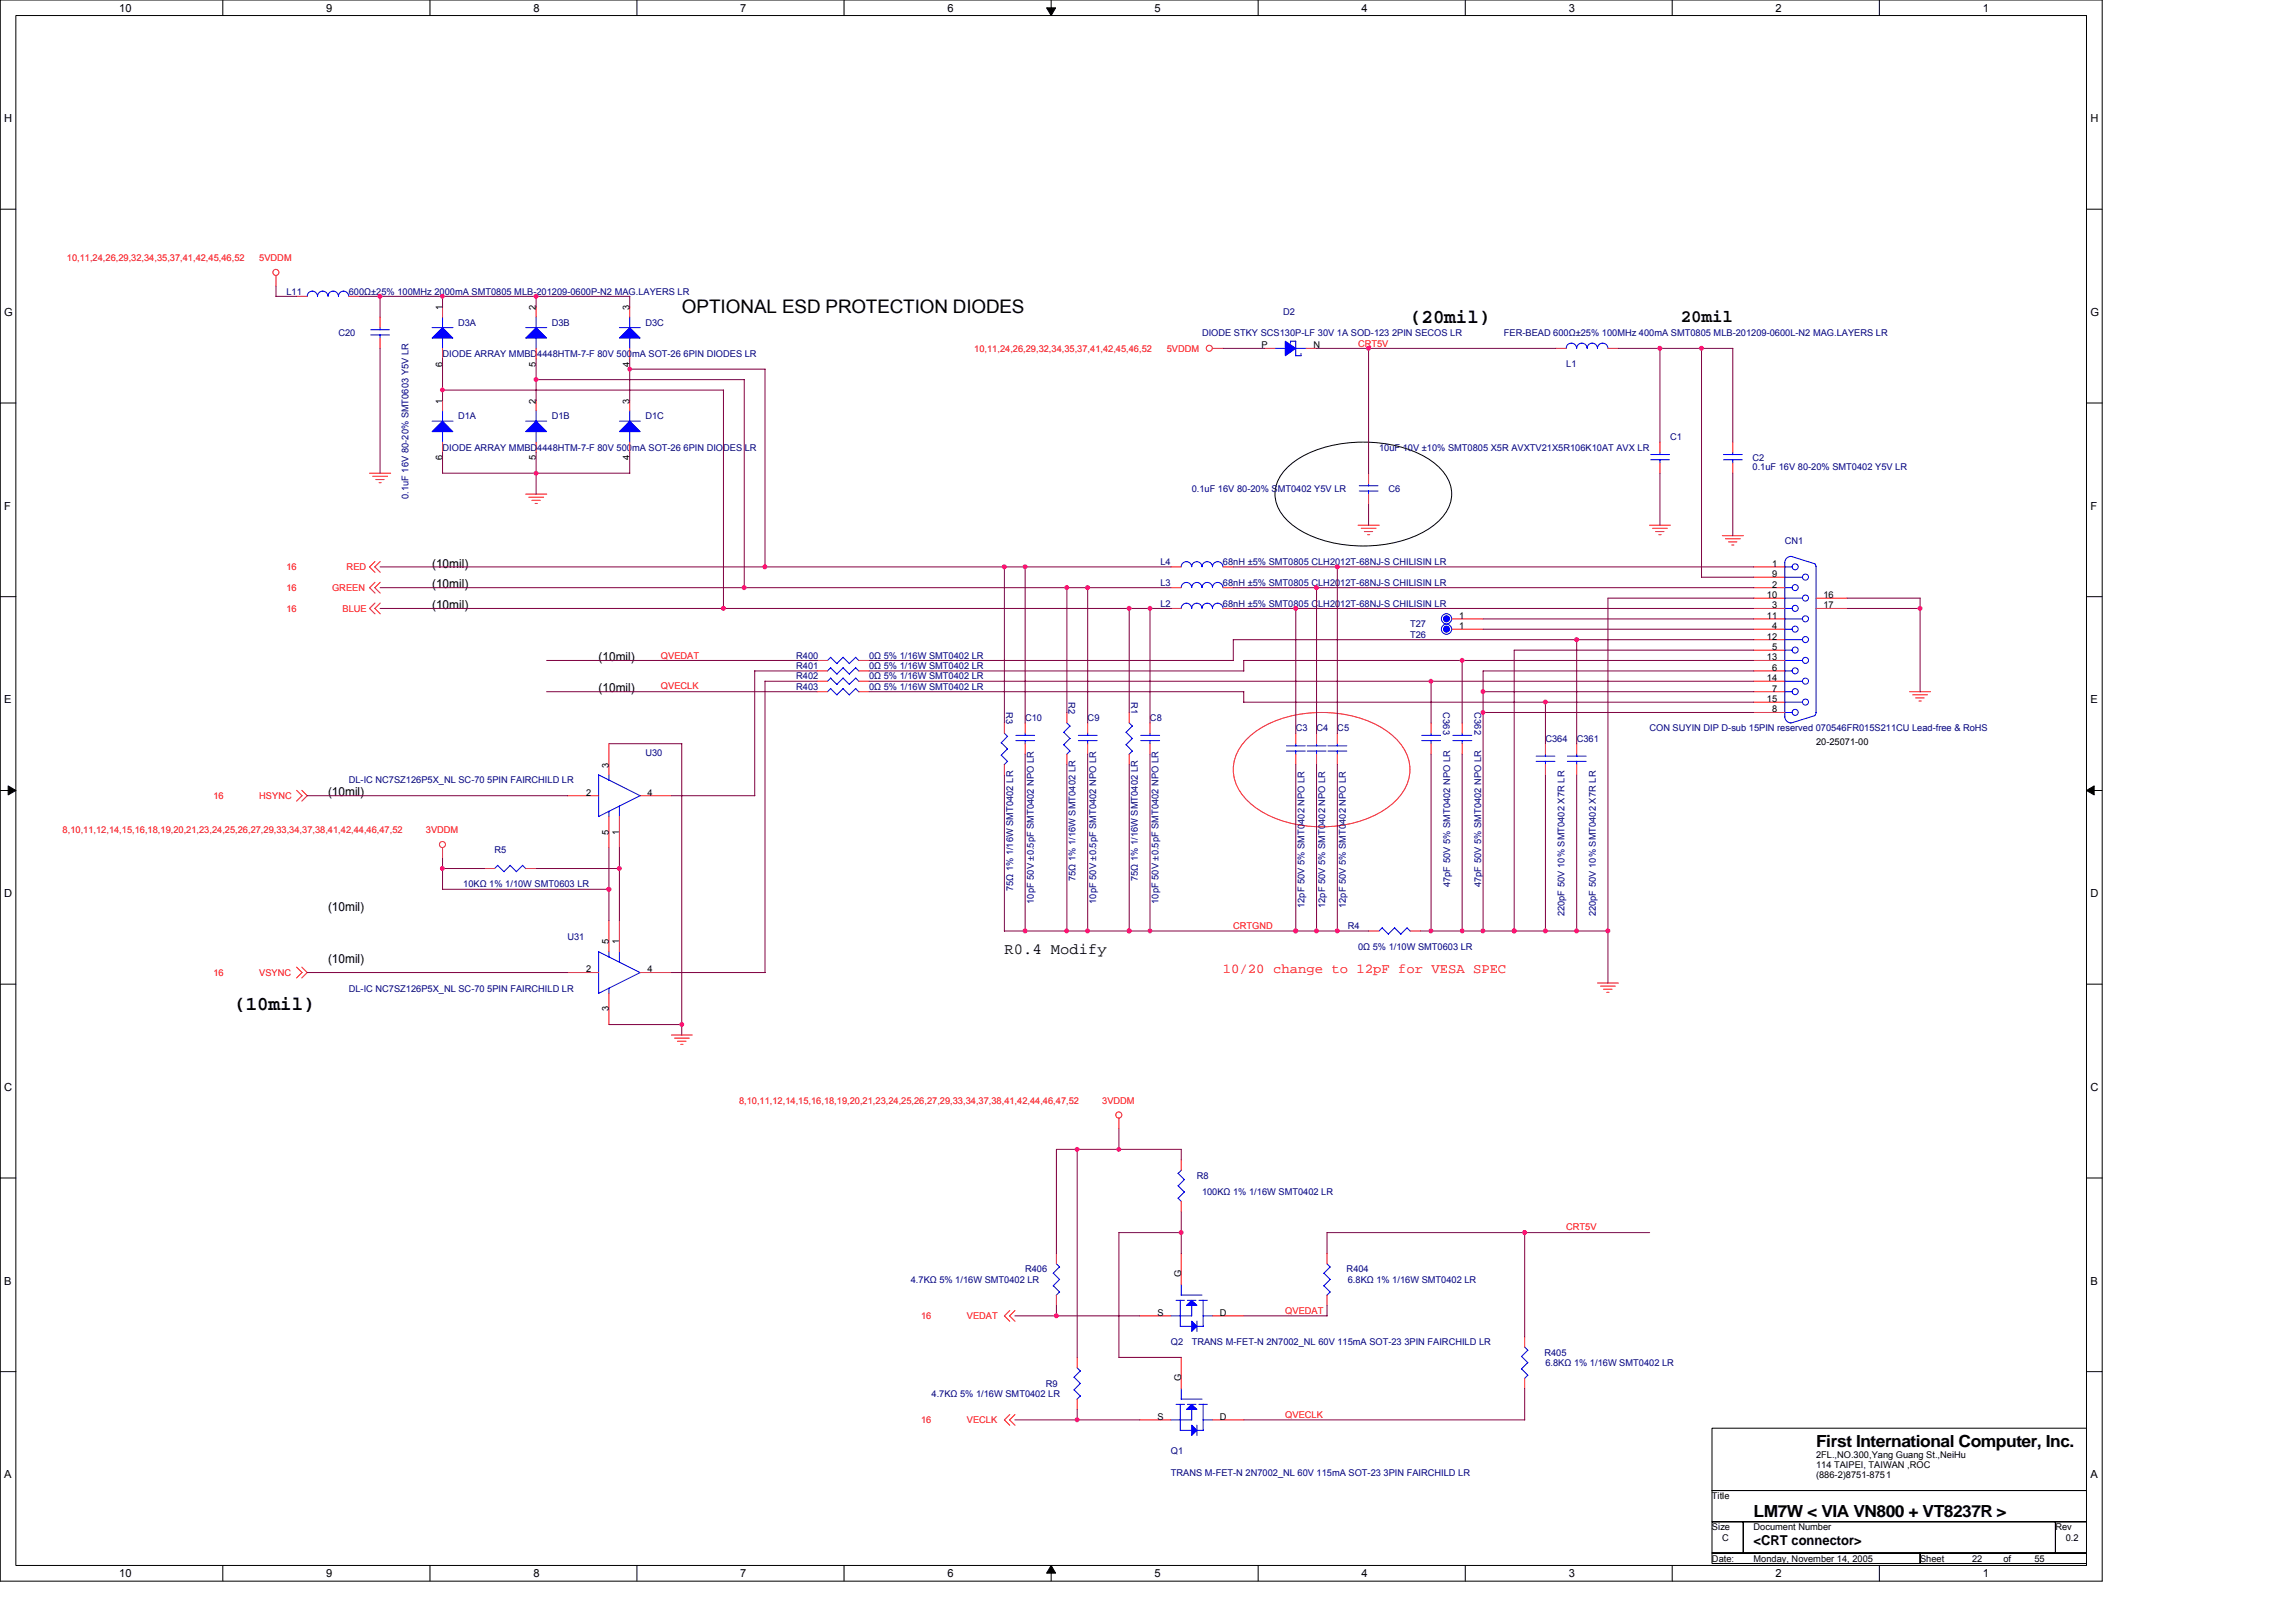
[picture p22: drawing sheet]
<svg xmlns="http://www.w3.org/2000/svg" width="297mm" height="210mm" viewBox="0 0 297 210" stroke-linecap="round" stroke-linejoin="round" font-family="sans-serif">
<defs><g id="words">
<g font-size="2.6">
<text x="182.4" y="41.8">(20mil)</text>
<text x="30.3" y="130.7">(10mil)</text>
</g>
<text font-size="2.4" x="88.2" y="40.5">OPTIONAL ESD PROTECTION DIODES</text>
<text font-size="2.3" x="217.4" y="41.6">20mil</text>
<g font-size="2.2">
<text x="234.9" y="187.2">First International Computer, Inc.</text>
<text x="226.9" y="196.3">LM7W &lt; VIA VN800 + VT8237R &gt;</text>
</g>
<text font-size="2" x="129.9" y="123.4">R0.4 Modify</text>
<text font-size="1.8" fill="#f00" x="158.2" y="125.9">10/20 change to 12pF for VESA SPEC</text>
<text font-size="1.8" x="226.9" y="199.9">&lt;CRT connector&gt;</text>
<g font-size="1.6">
<text x="55.9" y="73.4">(10mil)</text>
<text x="55.9" y="76.1">(10mil)</text>
<text x="55.9" y="78.8">(10mil)</text>
<text x="77.4" y="85.6">(10mil)</text>
<text x="77.4" y="89.6">(10mil)</text>
<text x="42.4" y="103.1">(10mil)</text>
<text x="42.4" y="117.9">(10mil)</text>
<text x="42.4" y="124.6">(10mil)</text>
</g>
<g font-size="1.4">
<text x="15.4" y="1.5">10</text>
<text x="42.2" y="1.5">9</text>
<text x="69" y="1.5">8</text>
<text x="95.8" y="1.5">7</text>
<text x="122.6" y="1.5">6</text>
<text x="149.4" y="1.5">5</text>
<text x="176.1" y="1.5">4</text>
<text x="202.9" y="1.5">3</text>
<text x="229.7" y="1.5">2</text>
<text x="256.5" y="1.5">1</text>
<text x=".5" y="15.8">H</text>
<text x="270.4" y="15.8">H</text>
<text x=".5" y="40.9">G</text>
<text x="270.4" y="40.9">G</text>
<text x=".5" y="66">F</text>
<text x="270.4" y="66">F</text>
<text x=".5" y="91">E</text>
<text x="270.4" y="91">E</text>
<text x=".5" y="116.1">D</text>
<text x="270.4" y="116.1">D</text>
<text x=".5" y="141.2">C</text>
<text x="270.4" y="141.2">C</text>
<text x=".5" y="166.3">B</text>
<text x="270.4" y="166.3">B</text>
<text x=".5" y="191.3">A</text>
<text x="270.4" y="191.3">A</text>
<text x="15.4" y="204.1">10</text>
<text x="42.2" y="204.1">9</text>
<text x="69" y="204.1">8</text>
<text x="95.8" y="204.1">7</text>
<text x="122.6" y="204.1">6</text>
<text x="149.4" y="204.1">5</text>
<text x="176.1" y="204.1">4</text>
<text x="202.9" y="204.1">3</text>
<text x="229.7" y="204.1">2</text>
<text x="256.5" y="204.1">1</text>
</g>
<g font-size="1.2" fill="#f00">
<text x="8.7" y="33.8">10,11,24,26,29,32,34,35,37,41,42,45,46,52</text>
<text x="33.5" y="33.8">5VDDM</text>
<text x="126" y="45.5">10,11,24,26,29,32,34,35,37,41,42,45,46,52</text>
<text x="150.9" y="45.5">5VDDM</text>
<text x="175.7" y="44.9">CRT5V</text>
<text x="37.1" y="73.8">16</text>
<text x="37.1" y="76.5">16</text>
<text x="43" y="76.5">GREEN</text>
<text x="44.8" y="73.8">RED</text>
<text x="37.1" y="79.2">16</text>
<text x="44.3" y="79.2">BLUE</text>
<text x="85.5" y="85.2">QVEDAT</text>
<text x="85.5" y="89.1">QVECLK</text>
<text x="8.1" y="107.8">8,10,11,12,14,15,16,18,19,20,21,23,24,25,26,27,29,33,34,37,38,41,42,44,46,47,52</text>
<text x="27.6" y="103.4">16</text>
<text x="33.5" y="103.4">HSYNC</text>
<text x="55.1" y="107.8">3VDDM</text>
<text x="159.6" y="120.2">CRTGND</text>
<text x="27.6" y="126.3">16</text>
<text x="33.5" y="126.3">VSYNC</text>
<text x="95.6" y="142.9">8,10,11,12,14,15,16,18,19,20,21,23,24,25,26,27,29,33,34,37,38,41,42,44,46,47,52</text>
<text x="142.6" y="142.9">3VDDM</text>
<text x="202.6" y="159.1">CRT5V</text>
<text x="119.2" y="170.7">16</text>
<text x="125.1" y="170.7">VEDAT</text>
<text x="166.3" y="170">QVEDAT</text>
<text x="119.2" y="184.2">16</text>
<text x="125.1" y="184.2">VECLK</text>
<text x="166.3" y="183.5">QVECLK</text>
</g>
<g font-size="1.2" fill="#000080">
<text x="37.1" y="38.1">L11</text>
<text x="45.1" y="38.1">600Ω±25% 100MHz 2000mA SMT0805 MLB-201209-0600P-N2 MAG.LAYERS LR</text>
<text x="166" y="40.8">D2</text>
<text x="43.8" y="43.5">C20</text>
<text x="57.3" y="46.2">DIODE ARRAY MMBD4448HTM-7-F 80V 500mA SOT-26 6PIN DIODES LR</text>
<text x="59.3" y="42.1">D3A</text>
<text x="71.4" y="42.1">D3B</text>
<text x="83.5" y="42.1">D3C</text>
<text x="155.5" y="43.5">DIODE STKY SCS130P-LF 30V 1A SOD-123 2PIN SECOS LR</text>
<text x="194.6" y="43.5">FER-BEAD 600Ω±25% 100MHz 400mA SMT0805 MLB-201209-0600L-N2 MAG.LAYERS LR</text>
<text x="202.6" y="47.5">L1</text>
<text x="57.3" y="58.3">DIODE ARRAY MMBD4448HTM-7-F 80V 500mA SOT-26 6PIN DIODES LR</text>
<text x="59.3" y="54.3">D1A</text>
<text x="71.4" y="54.3">D1B</text>
<text x="83.5" y="54.3">D1C</text>
<text x="178.4" y="58.3">10uF 10V ±10% SMT0805 X5R AVXTV21X5R106K10AT AVX LR</text>
<text x="216.1" y="57">C1</text>
<text x="226.7" y="59.6">C2</text>
<text x="52.8" y="64.6" transform="rotate(-90 52.8 64.6)">0.1uF 16V 80-20% SMT0603 Y5V LR</text>
<text x="154.2" y="63.7">0.1uF 16V 80-20% SMT0402 Y5V LR</text>
<text x="179.6" y="63.7">C6</text>
<text x="226.7" y="60.9">0.1uF 16V 80-20% SMT0402 Y5V LR</text>
<text x="230.9" y="70.4">CN1</text>
<text x="150.1" y="73.1">L4</text>
<text x="150.1" y="75.8">L3</text>
<text x="158.2" y="73.1">68nH ±5% SMT0805 CLH2012T-68NJ-S CHILISIN LR</text>
<text x="158.2" y="75.8">68nH ±5% SMT0805 CLH2012T-68NJ-S CHILISIN LR</text>
<text x="150.1" y="78.5">L2</text>
<text x="158.2" y="78.5">68nH ±5% SMT0805 CLH2012T-68NJ-S CHILISIN LR</text>
<text x="182.4" y="82.5">T26</text>
<text x="182.4" y="81.2">T27</text>
<text x="103" y="87.9">R402</text>
<text x="103" y="89.3">R403</text>
<text x="103" y="86.6">R401</text>
<text x="103" y="85.2">R400</text>
<text x="112.4" y="87.9">0Ω 5% 1/16W SMT0402 LR</text>
<text x="112.4" y="89.3">0Ω 5% 1/16W SMT0402 LR</text>
<text x="112.4" y="86.6">0Ω 5% 1/16W SMT0402 LR</text>
<text x="112.4" y="85.2">0Ω 5% 1/16W SMT0402 LR</text>
<text x="130.2" y="92.2" transform="rotate(90 130.2 92.2)">R3</text>
<text x="132.6" y="93.3">C10</text>
<text x="138.2" y="90.9" transform="rotate(90 138.2 90.9)">R2</text>
<text x="140.7" y="93.3">C9</text>
<text x="146.3" y="90.9" transform="rotate(90 146.3 90.9)">R1</text>
<text x="148.8" y="93.3">C8</text>
<text x="167.6" y="94.7">C3</text>
<text x="170.3" y="94.7">C4</text>
<text x="173" y="94.7">C5</text>
<text x="186.7" y="92.2" transform="rotate(90 186.7 92.2)">C363</text>
<text x="190.8" y="92.2" transform="rotate(90 190.8 92.2)">C362</text>
<text x="199.9" y="96">C364</text>
<text x="204" y="96">C361</text>
<text x="213.4" y="94.7">CON SUYIN DIP D-sub 15PIN reserved 070546FR015S211CU Lead-free &amp; RoHS</text>
<text x="45.1" y="101.4">DL-IC NC7SZ126P5X_NL SC-70 5PIN FAIRCHILD LR</text>
<text x="83.5" y="97.9">U30</text>
<text x="64" y="110.4">R5</text>
<text x="59.9" y="114.9">10KΩ 1% 1/10W SMT0603 LR</text>
<text x="131.1" y="115.4" transform="rotate(-90 131.1 115.4)">75Ω 1% 1/16W SMT0402 LR</text>
<text x="133.7" y="117" transform="rotate(-90 133.7 117)">10pF 50V ±0.5pF SMT0402 NPO LR</text>
<text x="139.1" y="114" transform="rotate(-90 139.1 114)">75Ω 1% 1/16W SMT0402 LR</text>
<text x="141.8" y="117" transform="rotate(-90 141.8 117)">10pF 50V ±0.5pF SMT0402 NPO LR</text>
<text x="147.2" y="114" transform="rotate(-90 147.2 114)">75Ω 1% 1/16W SMT0402 LR</text>
<text x="149.9" y="117" transform="rotate(-90 149.9 117)">10pF 50V ±0.5pF SMT0402 NPO LR</text>
<text x="168.8" y="117.5" transform="rotate(-90 168.8 117.5)">12pF 50V 5% SMT0402 NPO LR</text>
<text x="171.4" y="117.5" transform="rotate(-90 171.4 117.5)">12pF 50V 5% SMT0402 NPO LR</text>
<text x="174.1" y="117.5" transform="rotate(-90 174.1 117.5)">12pF 50V 5% SMT0402 NPO LR</text>
<text x="187.6" y="114.8" transform="rotate(-90 187.6 114.8)">47pF 50V 5% SMT0402 NPO LR</text>
<text x="191.6" y="114.8" transform="rotate(-90 191.6 114.8)">47pF 50V 5% SMT0402 NPO LR</text>
<text x="202.4" y="118.6" transform="rotate(-90 202.4 118.6)">220pF 50V 10% SMT0402 X7R LR</text>
<text x="206.5" y="118.6" transform="rotate(-90 206.5 118.6)">220pF 50V 10% SMT0402 X7R LR</text>
<text x="73.4" y="121.6">U31</text>
<text x="174.4" y="120.2">R4</text>
<text x="175.7" y="122.9">0Ω 5% 1/10W SMT0603 LR</text>
<text x="45.1" y="128.3">DL-IC NC7SZ126P5X_NL SC-70 5PIN FAIRCHILD LR</text>
<text x="154.9" y="152.5">R8</text>
<text x="155.5" y="154.7">100KΩ 1% 1/16W SMT0402 LR</text>
<text x="117.8" y="166">4.7KΩ 5% 1/16W SMT0402 LR</text>
<text x="132.6" y="164.7">R406</text>
<text x="174.2" y="164.7">R404</text>
<text x="174.4" y="166">6.8KΩ 1% 1/16W SMT0402 LR</text>
<text x="135.3" y="179.5">R9</text>
<text x="151.5" y="174.1">Q2</text>
<text x="154.2" y="174.1">TRANS M-FET-N 2N7002_NL 60V 115mA SOT-23 3PIN FAIRCHILD LR</text>
<text x="199.8" y="175.4">R405</text>
<text x="199.9" y="176.8">6.8KΩ 1% 1/16W SMT0402 LR</text>
<text x="120.5" y="180.8">4.7KΩ 5% 1/16W SMT0402 LR</text>
<text x="151.5" y="188.2">Q1</text>
<text x="151.5" y="191.1">TRANS M-FET-N 2N7002_NL 60V 115mA SOT-23 3PIN FAIRCHILD LR</text>
</g>
<g font-size="1.2">
<text x="57.2" y="40.1" transform="rotate(-90 57.2 40.1)">1</text>
<text x="69.3" y="40.1" transform="rotate(-90 69.3 40.1)">2</text>
<text x="81.4" y="40.1" transform="rotate(-90 81.4 40.1)">3</text>
<text x="57.2" y="47.4" transform="rotate(-90 57.2 47.4)">6</text>
<text x="69.3" y="47.4" transform="rotate(-90 69.3 47.4)">5</text>
<text x="81.4" y="47.4" transform="rotate(-90 81.4 47.4)">4</text>
<text x="163.2" y="45.1">P</text>
<text x="169.9" y="45.1">N</text>
<text x="57.2" y="52.2" transform="rotate(-90 57.2 52.2)">1</text>
<text x="69.3" y="52.2" transform="rotate(-90 69.3 52.2)">2</text>
<text x="81.4" y="52.2" transform="rotate(-90 81.4 52.2)">3</text>
<text x="57.2" y="59.6" transform="rotate(-90 57.2 59.6)">6</text>
<text x="69.3" y="59.6" transform="rotate(-90 69.3 59.6)">5</text>
<text x="81.4" y="59.6" transform="rotate(-90 81.4 59.6)">4</text>
<text x="228.6" y="77.4">10</text>
<text x="229.3" y="73.3">1</text>
<text x="229.3" y="74.7">9</text>
<text x="229.3" y="76">2</text>
<text x="235.9" y="77.4">16</text>
<text x="188.8" y="81.4">1</text>
<text x="188.8" y="80.1">1</text>
<text x="228.6" y="80.1">11</text>
<text x="228.6" y="82.8">12</text>
<text x="229.3" y="78.7">3</text>
<text x="229.3" y="81.4">4</text>
<text x="235.9" y="78.7">17</text>
<text x="228.6" y="85.4">13</text>
<text x="228.6" y="88.1">14</text>
<text x="229.3" y="84.1">5</text>
<text x="229.3" y="86.8">6</text>
<text x="229.3" y="89.5">7</text>
<text x="228.6" y="90.8">15</text>
<text x="229.3" y="92.2">8</text>
<text x="78.8" y="99.3" transform="rotate(-90 78.8 99.3)">3</text>
<text x="234.9" y="96.4">20-25071-00</text>
<text x="75.8" y="103">2</text>
<text x="83.8" y="103">4</text>
<text x="78.8" y="108" transform="rotate(-90 78.8 108)">5</text>
<text x="80.1" y="108" transform="rotate(-90 80.1 108)">1</text>
<text x="75.8" y="125.8">2</text>
<text x="78.8" y="122.2" transform="rotate(-90 78.8 122.2)">5</text>
<text x="80.1" y="122.2" transform="rotate(-90 80.1 122.2)">1</text>
<text x="83.8" y="125.8">4</text>
<text x="78.8" y="130.9" transform="rotate(-90 78.8 130.9)">3</text>
<text x="152.8" y="165.3" transform="rotate(-90 152.8 165.3)">G</text>
<text x="149.7" y="170.3">S</text>
<text x="157.8" y="170.3">D</text>
<text x="152.8" y="178.8" transform="rotate(-90 152.8 178.8)">G</text>
<text x="149.7" y="183.7">S</text>
<text x="157.8" y="183.7">D</text>
<text x="234.9" y="188.6">2FL.,NO.300,Yang Guang St.,NeiHu</text>
<text x="234.9" y="190">114 TAIPEI, TAIWAN ,ROC</text>
<text x="234.9" y="191.3">(886-2)8751-8751</text>
<text x="221.5" y="194">Title</text>
<text x="221.5" y="198">Size</text>
<text x="221.5" y="202.1">Date:</text>
<text x="222.8" y="199.4">C</text>
<text x="226.9" y="198">Document Number</text>
<text x="226.9" y="202.1">Monday, November 14, 2005</text>
<text x="248.4" y="202.1">Sheet</text>
<text x="255.1" y="202.1">22</text>
<text x="259.2" y="202.1">of</text>
<text x="263.2" y="202.1">55</text>
<text x="265.9" y="198">Rev</text>
<text x="267.2" y="199.4">0.2</text>
</g>
</g></defs>
<path d="M0 0h272v204.6h-272zM2.1 2h267.8v200.6h-267.8z" fill="none" stroke="#000" stroke-width=".13"/>
<g fill="#fff">
<path d="M15.4 .2h1.6v1.6h-1.6z"/>
<path d="M15.4 202.8h1.6v1.6h-1.6z"/>
</g>
<path d="M28.8 0v2M28.8 202.6v2" fill="none" stroke="#000" stroke-width=".13"/>
<g fill="#fff">
<path d="M42.2 .2h.8v1.6h-.8z"/>
<path d="M42.2 202.8h.8v1.6h-.8z"/>
</g>
<path d="M55.6 0v2M55.6 202.6v2" fill="none" stroke="#000" stroke-width=".13"/>
<g fill="#fff">
<path d="M69 .2h.8v1.6h-.8z"/>
<path d="M69 202.8h.8v1.6h-.8z"/>
</g>
<path d="M82.4 0v2M82.4 202.6v2" fill="none" stroke="#000" stroke-width=".13"/>
<g fill="#fff">
<path d="M95.8 .2h.8v1.6h-.8z"/>
<path d="M95.8 202.8h.8v1.6h-.8z"/>
</g>
<path d="M109.2 0v2M109.2 202.6v2" fill="none" stroke="#000" stroke-width=".13"/>
<g fill="#fff">
<path d="M122.6 .2h.8v1.6h-.8z"/>
<path d="M122.6 202.8h.8v1.6h-.8z"/>
</g>
<path d="M136 0v2M136 202.6v2" fill="none" stroke="#000" stroke-width=".13"/>
<path d="M135.4 1h1.2l-.6 1zM136 202.6l.6 1h-1.2z" fill="#000" stroke="#000" stroke-width=".13"/>
<g fill="#fff">
<path d="M149.4 .2h.8v1.6h-.8z"/>
<path d="M149.4 202.8h.8v1.6h-.8z"/>
</g>
<path d="M162.8 0v2M162.8 202.6v2" fill="none" stroke="#000" stroke-width=".13"/>
<g fill="#fff">
<path d="M176.1 .2h.9v1.6h-.9z"/>
<path d="M176.1 202.8h.9v1.6h-.9z"/>
</g>
<path d="M189.6 0v2M189.6 202.6v2" fill="none" stroke="#000" stroke-width=".13"/>
<g fill="#fff">
<path d="M202.9 .2h.8v1.6h-.8z"/>
<path d="M202.9 202.8h.8v1.6h-.8z"/>
</g>
<path d="M216.3 0v2M216.3 202.6v2" fill="none" stroke="#000" stroke-width=".13"/>
<g fill="#fff">
<path d="M229.7 .2h.8v1.6h-.8z"/>
<path d="M229.7 202.8h.8v1.6h-.8z"/>
</g>
<path d="M243.1 0v2M243.1 202.6v2" fill="none" stroke="#000" stroke-width=".13"/>
<g fill="#fff">
<path d="M256.5 .2h.8v1.6h-.8z"/>
<path d="M256.5 202.8h.8v1.6h-.8z"/>
<path d="M.5 14.5h1.1v1.7h-1.1z"/>
<path d="M270.4 14.5h1.1v1.7h-1.1z"/>
<path d="M.5 39.6h1.2v1.6h-1.2z"/>
<path d="M270.4 39.6h1.2v1.6h-1.2z"/>
</g>
<path d="M0 27.1h2M269.9 27.1h2" fill="none" stroke="#000" stroke-width=".13"/>
<g fill="#fff">
<path d="M.5 64.7h.9v1.6h-.9z"/>
<path d="M270.4 64.7h.9v1.6h-.9z"/>
</g>
<path d="M0 52.2h2M269.9 52.2h2" fill="none" stroke="#000" stroke-width=".13"/>
<g fill="#fff">
<path d="M.5 89.7h1v1.7h-1z"/>
<path d="M270.4 89.7h1v1.7h-1z"/>
</g>
<path d="M0 77.2h2M269.9 77.2h2" fill="none" stroke="#000" stroke-width=".13"/>
<g fill="#fff">
<path d="M.5 114.8h1.1v1.6h-1.1z"/>
<path d="M270.4 114.8h1.1v1.6h-1.1z"/>
</g>
<path d="M0 102.3h2M269.9 102.3h2" fill="none" stroke="#000" stroke-width=".13"/>
<path d="M1.1 101.7l.9 .6-.9 .6zM269.9 102.3l1-.6v1.2z" fill="#000" stroke="#000" stroke-width=".13"/>
<g fill="#fff">
<path d="M.5 139.9h1.1v1.6h-1.1z"/>
<path d="M270.4 139.9h1.1v1.6h-1.1z"/>
</g>
<path d="M0 127.4h2M269.9 127.4h2" fill="none" stroke="#000" stroke-width=".13"/>
<g fill="#fff">
<path d="M.5 165h1v1.6h-1z"/>
<path d="M270.4 165h1v1.6h-1z"/>
</g>
<path d="M0 152.4h2M269.9 152.4h2" fill="none" stroke="#000" stroke-width=".13"/>
<g fill="#fff">
<path d="M.5 190h1v1.6h-1z"/>
<path d="M270.4 190h1v1.6h-1z"/>
</g>
<path d="M166.5 60.5a13.1 13.1 0 0 1 8.3-3.2 16 16 0 0 1 10.6 2.5 4.9 4.9 0 0 1 2.3 5 7.1 7.1 0 0 1-4.3 4.4 17.8 17.8 0 0 1-15.1-.5 5.8 5.8 0 0 1-3.4-4.8 4.8 4.8 0 0 1 1.6-3.4zM0 177.5h2M269.9 177.5h2M221.5 196.9h4v4.1h-4zM221.5 184.8h48.4v8.1h-48.4zM221.5 192.9h48.4v4h-48.4zM225.5 196.9h40.4v4.1h-40.4zM265.9 196.9h4v4.1h-4zM221.5 201h26.9v1.3h-26.9zM248.4 201h21.5v1.3h-21.5z" fill="none" stroke="#000" stroke-width=".13"/>
<g fill="none" stroke="#f00" stroke-width=".13">
<path d="M35.7 35.6v1.4M38.4 38.4h1.3M45.1 38.4h1.4M57.3 39.7v1.3M69.4 39.7v1.3M81.5 39.7v1.3M49.2 41v1.4M49.2 43.8v1.3M57.3 45.1v1.3M57.3 51.8v1.4M57.3 57.2v1.3M69.4 45.1v1.3"/>
<path d="M69.4 51.8v1.4M69.4 57.2v1.3M81.5 45.1v1.3M81.5 51.8v1.4M81.5 57.2v1.3M156.8 45.1h1.4M163.6 45.1h1.3M169 45.1h1.3M201.3 45.1h1.3M208 45.1h1.4M214.8 57.2v1.3M214.8 59.9v1.3"/>
<path d="M224.2 57.2v1.3M224.2 59.9v1.3M47.8 61.2h2.7M48.2 61.6h1.9M48.5 72.7l-.7 .7 .7 .7M48.5 75.4l-.7 .7 .7 .7M48.5 78l-.7 .7 .7 .7M48.6 62.1h1.1M49 62.5h.3M49.2 72.7l-.7 .7 .7 .7M49.2 75.4l-.7 .7 .7 .7M49.2 78l-.7 .7 .7 .7"/>
<path d="M68 63.9h2.7M68.4 64.3h1.9M68.8 64.7h1.1M69.2 65.2h.3M151.5 73.4h1.3M151.5 76.1h1.3M151.5 78.7h1.3M158.2 73.4h1.4M158.2 76.1h1.4M158.2 78.7h1.4M175.7 68h2.7M176.1 68.4h1.9"/>
<path d="M176.5 68.8h1.1M176.9 69.2h.3M177.1 61.2v1.4M177.1 63.9v1.4M213.4 68h2.7M213.8 68.4h1.9M214.2 68.8h1.1M214.6 69.2h.3M222.8 69.3h2.7M223.2 69.7h1.9M223.6 70.1h1.1M224 70.5h.3"/>
<path d="M226.9 73.4h4M226.9 74.7h4M226.9 76.1h4M226.9 77.4h4M226.9 78.7h4M234.9 77.4h4.1M234.9 78.7h4.1M78.8 96.2v4.1M105.7 89.5h1.4M105.7 88.2h1.4M105.7 85.5h1.4M105.7 86.8h1.4"/>
<path d="M111.1 89.5h1.3M111.1 88.2h1.3M111.1 85.5h1.3M111.1 86.8h1.3M129.9 93.6v1.3M129.9 98.9v1.4M132.6 93.6v1.3M132.6 96.2v1.4M138 92.2v1.4M138 97.6v1.3M140.7 93.6v1.3M140.7 96.2v1.4"/>
<path d="M146.1 92.2v1.4M146.1 97.6v1.3M148.8 93.6v1.3M148.8 96.2v1.4M161.6 95.4a14 14 0 0 1 9.4-3.2 14 14 0 0 1 9.4 3.2 5.4 5.4 0 0 1 0 8.4 14 14 0 0 1-9.4 3.2 14 14 0 0 1-9.4-3.2 5.4 5.4 0 0 1 0-8.4zM167.6 94.9v1.3M167.6 97.6v1.3M170.3 94.9v1.3M170.3 97.6v1.3M173 94.9v1.3M173 97.6v1.3M185.1 93.6v1.3"/>
<path d="M185.1 96.2v1.4M187.8 81.4h4.1M187.8 80.1h4.1M189.2 93.6v1.3M189.2 96.2v1.4M199.9 96.2v1.4M199.9 98.9v1.4M204 96.2v1.4M204 98.9v1.4M226.9 89.5h4M226.9 81.4h4M226.9 88.2h4"/>
<path d="M226.9 80.1h4M226.9 82.8h4M226.9 84.1h4M226.9 85.5h4M226.9 86.8h4M226.9 90.9h4M226.9 92.2h4M247.1 89.5h2.7M247.5 89.9h1.9M247.8 90.3h1.1M248.3 90.7h.3M38.4 102.3l.7 .7-.7 .7"/>
<path d="M39 102.3l.7 .7-.7 .7M57.3 109.7v1.4M62.6 112.4h1.4M68 112.4h1.4M73.4 103h4M78.8 105.7v4M78.8 119.1v4.1M80.1 105.7v4M80.1 119.1v4.1M82.8 103h4.1M38.4 125.2l.7 .7-.7 .7M39 125.2l.7 .7-.7 .7"/>
<path d="M73.4 125.9h4M78.8 128.5v4.1M82.8 125.9h4.1M86.9 133.9h2.7M87.3 134.3h1.9M87.6 134.7h1.1M88.1 135.1h.3M177.1 120.5h1.3M182.4 120.5h1.4M206.7 127.2h2.7M207.1 127.6h1.9M207.5 128h1.1"/>
<path d="M207.9 128.4h.3M144.8 144.7v1.3M152.8 150.1v1.3M152.8 155.5v1.3M130.6 169.6l-.7 .7 .7 .7M131.3 169.6l-.7 .7 .7 .7M136.7 162.2v1.4M136.7 167.6v1.3M139.4 175.7v1.3M147.4 170.3h4.1M152.8 162.2v4M152.8 175.7v4"/>
<path d="M156.9 170.3h4M171.7 162.2v1.4M171.7 167.6v1.3M197.2 173v1.3M197.2 178.4v1.3M130.6 183l-.7 .7 .7 .7M131.3 183l-.7 .7 .7 .7M139.4 181.1v1.3M147.4 183.7h4.1M156.9 183.7h4"/>
<circle cx="35.7" cy="35.3" r=".39"/>
<circle cx="156.4" cy="45.1" r=".39"/>
<circle cx="57.2" cy="109.3" r=".39"/>
<circle cx="144.7" cy="144.3" r=".4"/>
</g>
<g fill="none" stroke="#00f" stroke-width=".13">
<path d="M39.7 38.3a.67 .67 0 0 1 .7-.6 .67 .67 0 0 1 .7 .6 .68 .68 0 0 1 .7-.6 .68 .68 0 0 1 .6 .6 .68 .68 0 0 1 .7-.6 .68 .68 0 0 1 .7 .6 .67 .67 0 0 1 .7-.6 .67 .67 0 0 1 .6 .6M48 43.3h2.4M48 42.7h2.4M49.2 42.4v.3M49.2 43.3v.5M55.9 54.5h2.7M55.9 42.4h2.7M57.3 41v1.4M57.3 43.7v1.4M57.3 53.1v1.4M57.3 55.8v1.4M68 54.5h2.7"/>
<path d="M68 42.4h2.7M69.4 41v1.4M69.4 43.7v1.4M69.4 53.1v1.4M69.4 55.8v1.4M80.1 54.5h2.7M80.1 42.4h2.7M81.5 41v1.4M81.5 43.7v1.4M81.5 53.1v1.4M81.5 55.8v1.4M164.9 45.1h1.4"/>
<path d="M166.9 44.2h.7v1.9M167 44.2v.2M167.6 45.1h1.4M167.6 46h.7M168.3 45.7v.3M202.6 45.1a.68 .68 0 0 1 .7-.7 .68 .68 0 0 1 .7 .7 .68 .68 0 0 1 .7-.7 .68 .68 0 0 1 .6 .7 .67 .67 0 0 1 .7-.7 .67 .67 0 0 1 .7 .7 .68 .68 0 0 1 .6-.7 .68 .68 0 0 1 .7 .7M213.5 59.5h2.5M213.5 58.8h2.5M214.8 58.5v.3M214.8 59.5v.4M223 59.5h2.4M223 58.8h2.4"/>
<path d="M224.2 58.5v.3M224.2 59.5v.4M152.8 73.3a.68 .68 0 0 1 .7-.6 .68 .68 0 0 1 .7 .6 .67 .67 0 0 1 .6-.6 .67 .67 0 0 1 .7 .6 .68 .68 0 0 1 .7-.6 .68 .68 0 0 1 .7 .6 .68 .68 0 0 1 .6-.6 .68 .68 0 0 1 .7 .6M152.8 76a.68 .68 0 0 1 .7-.6 .68 .68 0 0 1 .7 .6 .67 .67 0 0 1 .6-.6 .67 .67 0 0 1 .7 .6 .68 .68 0 0 1 .7-.6 .68 .68 0 0 1 .7 .6 .68 .68 0 0 1 .6-.6 .68 .68 0 0 1 .7 .6M152.8 78.7a.68 .68 0 0 1 .7-.6 .68 .68 0 0 1 .7 .6 .67 .67 0 0 1 .6-.6 .67 .67 0 0 1 .7 .6 .68 .68 0 0 1 .7-.6 .68 .68 0 0 1 .7 .6 .68 .68 0 0 1 .6-.6 .68 .68 0 0 1 .7 .6M175.8 63.5h2.5M175.8 62.9h2.5M177.1 62.6v.3M177.1 63.5v.4M230.9 74.7h2.3M230.9 77.4h2.3M230.9 73.4h1"/>
<path d="M230.9 76.1h1M230.9 78.7h1M234.8 73l.1 .3v18.9M234.8 73l-3.1-1a.78 .78 0 0 0-.8 .8v20M107.1 88.2l.4-.5 .8 .9M107.1 89.5l.4-.4 .8 .8M107.1 85.5l.4-.5 .8 .9M107.5 86.4l.8 .8M107.5 86.4l-.4 .4M109.1 87.8l.8 .8M109.1 89.1l.8 .8M109.1 86.4l.8 .8"/>
<path d="M109.1 85.1l.8 .8M109.1 87.7l-.8 .9M109.1 89.1l-.8 .8M109.1 86.4l-.8 .8M109.1 85l-.8 .9M110.7 86.4l.4 .4M110.7 86.4l-.8 .8M111.1 88.2l-.4-.5-.8 .9M111.1 89.5l-.4-.4-.8 .8M111.1 85.5l-.4-.5-.8 .9M129.5 96.1l.9 .8M129.5 97.7l.9 .9"/>
<path d="M129.9 94.9l.5 .4M130.3 95.3l-.8 .8M130.3 96.9l-.8 .8M130.3 98.5l-.4 .5M131.4 95.8h2.5M131.4 95.2h2.5M132.6 94.9v.3M132.6 95.8v.4M137.6 94.8l.8 .8M137.6 96.4l.8 .8M138 93.6l.4 .4M138.4 94l-.8 .8"/>
<path d="M138.4 95.6l-.8 .8M138.4 97.2l-.4 .4M139.5 95.8h2.4M139.5 95.2h2.4M140.7 94.9v.3M140.7 95.8v.4M145.7 94.8l.8 .8M146.1 93.6l.4 .4M146.5 94l-.8 .8M146.5 95.6l-.8 .8 .8 .8M146.5 97.2l-.4 .4M147.6 95.8h2.4"/>
<path d="M147.6 95.2h2.4M148.8 94.9v.3M148.8 95.8v.4M166.4 97.2h2.5M166.4 96.5h2.5M167.6 96.2v.3M167.6 97.2v.4M169.1 97.2h2.5M169.1 96.5h2.5M170.3 96.2v.3M170.3 97.2v.4M171.8 97.2h2.4"/>
<path d="M171.8 96.5h2.4M173 96.2v.3M173 97.2v.4M183.9 95.8h2.5M183.9 95.2h2.5M185.1 94.9v.3M185.1 95.8v.4M188 95.8h2.4M188 95.2h2.4M189.2 94.9v.3M189.2 95.8v.4M198.7 98.5h2.5"/>
<path d="M198.7 97.9h2.5M199.9 97.6v.3M199.9 98.5v.4M202.8 98.5h2.4M202.8 97.9h2.4M204 97.6v.3M204 98.5v.4M230.9 80.1h2.3M230.9 82.8h2.3M230.9 85.5h2.3M230.9 88.2h2.3M230.9 90.9h2.3"/>
<path d="M230.9 81.4h1M230.9 84.1h1M230.9 86.8h1M230.9 89.5h1M230.9 92.2h1M234.8 92.6l-3.1 1a.82 .82 0 0 1-.8-.9M234.9 92.2l-.1 .4M64.4 112l-.4 .4M66 112l.8 .8M66 112l-.8 .8-.8-.8M67.6 112l.4 .4M67.6 112l-.8 .8"/>
<path d="M77.4 100.3l5.4 2.7M77.4 100.3v5.4M78.8 100.3v.7M78.8 105v.7M80.1 104.3v1.4M82.8 103l-5.4 2.7M78.8 123.2v.7M78.8 127.9v.6M80.1 123.2v1.3M82.8 125.9l-5.4 2.7M82.8 125.9l-5.4-2.8v5.4M178.8 120.1l.8 .8"/>
<path d="M178.8 120.1l-.4 .4M180.4 120.1l.8 .8M180.4 120.1l-.8 .8M182 120.1l.5 .4M182.1 120.1l-.9 .8M152.4 155l.4 .5M152.4 153.4l.8 .9M152.4 151.8l.8 .9M152.8 151.4l-.4 .4M153.2 154.2l-.8 .9M153.2 152.6l-.8 .9M136.3 164.8l.8 .8"/>
<path d="M136.7 163.6l.4 .4M137.1 167.2l-.5 .4M137.1 164l-.9 .8M137.1 165.6l-.9 .8 .9 .8M139 178.2l.8 .8M139.4 177l.4 .4M139.8 177.4l-.9 .8M139.8 179l-.9 .9 .9 .8M151.5 170.3h2.7M152.1 168.3h1.1M152.7 168.3v3.4M152.7 171.6h1.5"/>
<path d="M152.8 167.6h2.7M152.8 166.2v1.4M152.8 179.7v1.4M153.6 168.3h1.1M154.2 168.9v1.4M154.9 171v1.3M155.1 168.3h1.1M155.6 170.3h1.3M155.7 168.3v3.3h-.8M171.3 164.8l.8 .8M171.3 166.4l.8 .8M171.7 163.6l.4 .4"/>
<path d="M172.1 164l-.8 .8M172.1 165.6l-.8 .8M172.1 167.2l-.4 .4M196.8 175.5l.9 .9M196.8 177.1l.9 .9M197.2 174.3l.5 .5M197.7 174.7l-.9 .9M197.7 176.3l-.9 .9M197.7 178l-.5 .4M139.8 180.7l-.5 .4M151.5 183.7h2.7M152.1 181.7h1.1"/>
<path d="M152.7 181.7v3.4M152.7 185.1h1.5M152.8 181.1h2.7M153.6 181.7h1.1M154.2 182.4v1.4M154.9 184.4v1.4M155.1 181.7h1.1M155.6 183.7h1.3M155.7 181.7v3.4h-.8"/>
<circle cx="232.2" cy="78.7" r=".39"/>
<circle cx="232.2" cy="76" r=".39"/>
<circle cx="232.2" cy="73.4" r=".39"/>
<circle cx="233.6" cy="77.4" r=".39"/>
<circle cx="233.6" cy="74.7" r=".39"/>
<circle cx="187.1" cy="80.1" r=".67"/>
<circle cx="187.1" cy="81.4" r=".66"/>
<circle cx="232.2" cy="84.1" r=".39"/>
<circle cx="232.2" cy="86.8" r=".39"/>
<circle cx="232.2" cy="81.4" r=".39"/>
<circle cx="232.2" cy="89.5" r=".39"/>
<circle cx="232.2" cy="92.2" r=".39"/>
<circle cx="233.6" cy="85.5" r=".39"/>
<circle cx="233.6" cy="82.8" r=".39"/>
<circle cx="233.6" cy="80.1" r=".39"/>
<circle cx="233.6" cy="88.1" r=".39"/>
<circle cx="233.6" cy="90.9" r=".39"/>
</g>
<g fill="#00f" stroke="#00f" stroke-width=".13">
<path d="M166.3 44.2l1.3 .9-1.3 .9z" fill-rule="evenodd"/>
<path d="M153.5 168.9l.7-.6 .7 .6z" fill-rule="evenodd"/>
<path d="M154.2 171l.7 .6-.7 .7z" fill-rule="evenodd"/>
<path d="M68 55.9l1.4-1.4 1.3 1.4z" fill-rule="evenodd"/>
<path d="M153.5 182.4l.7-.7 .7 .7z" fill-rule="evenodd"/>
<path d="M154.2 184.4l.7 .7-.7 .7z" fill-rule="evenodd"/>
<path d="M57.3 54.5l1.3 1.4h-2.7z" fill-rule="evenodd"/>
<path d="M81.5 54.5l1.3 1.4h-2.7z" fill-rule="evenodd"/>
<path d="M81.5 42.4l1.3 1.4h-2.7z" fill-rule="evenodd"/>
<path d="M57.3 42.4l1.3 1.4h-2.7z" fill-rule="evenodd"/>
<path d="M68 43.8l1.4-1.4 1.3 1.4z" fill-rule="evenodd"/>
<circle cx="187.1" cy="81.4" r=".39"/>
<circle cx="187.1" cy="80.1" r=".39"/>
</g>
<g fill="none" stroke="#800040" stroke-width=".13">
<path d="M35.7 38.4h2.7M35.7 37v1.4M46.5 38.4h35M49.2 38.4v2.7M57.3 38.4v1.3M69.4 38.4v1.3M81.5 38.4v1.3M49.2 45.1v16.2M57.3 46.4v5.4M57.3 58.5v2.8M57.3 50.5h36.3v28.3M69.4 46.4v5.4"/>
<path d="M69.4 58.5v5.5M69.4 49.1h26.9M81.5 46.4v5.4M81.5 58.5v2.8M81.5 47.8h17.5M96.3 49.1v27M99 47.8v25.6M158.2 45.1h5.4M170.3 45.1h31M177.1 45.1v16.2M209.4 45.1h14.8M214.8 45.1v12.1"/>
<path d="M220.1 45.1v29.6h6.8M224.2 45.1v12.1M49.2 78.7h102.3M49.2 73.4h102.3M49.2 76.1h102.3M57.3 61.2h24.2M129.9 73.4v20.2M132.6 73.4v20.2M138 76.1v16.1M140.7 76.1v17.5M146.1 78.7v13.5M148.8 78.7v14.9"/>
<path d="M159.6 78.7h67.3M159.6 73.4h67.3M159.6 76.1h67.3M167.6 78.7v16.2M170.3 76.1v18.8M173 73.4v21.5M177.1 65.3v2.7M214.8 61.2v6.8M224.2 61.2v8.1M226.9 77.4h-18.9v49.8M239 78.7h9.4M239 77.4h9.4"/>
<path d="M248.4 77.4v12.1M70.7 85.5h35M70.7 89.5h35M78.8 96.2h9.4M88.2 96.2v37.8M97.6 86.8l.1 16.2h-10.8M97.6 86.8h8.1M99 88.2h6.7M99 88.1v37.8M112.4 85.5h47.2M112.4 89.5h48.5M112.4 88.2h114.5"/>
<path d="M112.4 86.8h48.5M132.6 97.6v22.9M138 98.9v21.6M140.7 97.6v22.9M146.1 98.9v21.6M148.8 97.6v22.9M160.9 89.5v1.4h66M167.6 98.9v21.6M170.3 98.9v21.6M173 98.9v21.6M185.1 88.2v5.4M185.1 97.6v22.9"/>
<path d="M189.2 85.5v8.1M189.2 97.6v22.9M191.9 81.4h35M191.9 80.1h35M191.9 89.5h35M191.9 92.2h35M199.9 90.9v5.4M204 82.8v13.5M226.9 86.8h-35v33.7M226.9 84.1h-31v36.4M226.9 85.5h-66v1.3M226.9 82.8h-67.3v2.7"/>
<path d="M39.7 103h33.7M57.3 111.1v4M57.3 115.1h21.5M57.3 112.4h5.4M69.4 112.4h10.8M78.8 109.7v9.4M80.1 109.7v9.4M129.9 100.3v20.2M199.9 100.3v20.2M204 100.3v20.2M39.7 125.9h33.7M78.8 132.6h9.4"/>
<path d="M86.9 125.9h12.1M129.9 120.5h47.2M183.8 120.5h24.2M139.4 148.7v27M144.8 146v2.8M152.8 148.7v1.4M152.8 156.8v5.4M152.8 159.5h-8v16.2M152.8 148.7h-16.1v13.5M197.2 159.5v13.5M213.4 159.5h-41.7v2.7M131.3 170.3h16.2"/>
<path d="M136.7 168.9v1.4M144.8 175.7h8M160.9 170.3h10.8M171.7 168.9v1.4M197.2 179.7v4.1M131.3 183.7h16.2M139.4 182.4v1.4M160.9 183.7h36.4"/>
</g>
<g fill="#f0f" stroke="#f0f" stroke-width=".13">
<circle cx="167.6" cy="120.5" r=".27"/>
<circle cx="170.3" cy="120.5" r=".27"/>
<circle cx="93.6" cy="78.7" r=".27"/>
<circle cx="191.8" cy="120.5" r=".26"/>
<circle cx="189.2" cy="120.5" r=".26"/>
<circle cx="173" cy="73.4" r=".27"/>
<circle cx="199.9" cy="120.5" r=".27"/>
<circle cx="195.9" cy="120.5" r=".26"/>
<circle cx="99" cy="73.4" r=".27"/>
<circle cx="173" cy="120.5" r=".27"/>
<circle cx="146.1" cy="120.5" r=".27"/>
<circle cx="199.9" cy="90.9" r=".26"/>
<circle cx="204" cy="120.5" r=".27"/>
<circle cx="167.6" cy="78.7" r=".27"/>
<circle cx="96.3" cy="76" r=".27"/>
<circle cx="191.8" cy="89.5" r=".26"/>
<circle cx="139.3" cy="183.7" r=".27"/>
<circle cx="170.3" cy="76" r=".27"/>
<circle cx="185.1" cy="88.2" r=".25"/>
<circle cx="132.6" cy="120.5" r=".27"/>
<circle cx="140.7" cy="120.5" r=".27"/>
<circle cx="138" cy="120.5" r=".26"/>
<circle cx="148.8" cy="120.5" r=".26"/>
<circle cx="148.8" cy="78.7" r=".26"/>
<circle cx="140.7" cy="76" r=".27"/>
<circle cx="132.6" cy="73.4" r=".27"/>
<circle cx="204" cy="82.8" r=".27"/>
<circle cx="57.2" cy="38.3" r=".26"/>
<circle cx="69.3" cy="38.3" r=".27"/>
<circle cx="81.5" cy="47.8" r=".25"/>
<circle cx="57.2" cy="50.5" r=".25"/>
<circle cx="69.3" cy="49.1" r=".27"/>
<circle cx="138" cy="76" r=".26"/>
<circle cx="146.1" cy="78.7" r=".27"/>
<circle cx="129.9" cy="73.4" r=".27"/>
<circle cx="49.2" cy="38.3" r=".27"/>
<circle cx="197.2" cy="159.5" r=".27"/>
<circle cx="136.7" cy="170.3" r=".27"/>
<circle cx="152.8" cy="159.5" r=".27"/>
<circle cx="214.7" cy="45.1" r=".27"/>
<circle cx="177" cy="45.1" r=".27"/>
<circle cx="220.1" cy="45.1" r=".27"/>
<circle cx="185.1" cy="120.5" r=".26"/>
<circle cx="144.7" cy="148.7" r=".25"/>
<circle cx="78.8" cy="115.1" r=".26"/>
<circle cx="191.8" cy="92.2" r=".26"/>
<circle cx="139.4" cy="148.7" r=".26"/>
<circle cx="80.1" cy="112.4" r=".27"/>
<circle cx="248.4" cy="78.7" r=".27"/>
<circle cx="208" cy="120.5" r=".27"/>
<circle cx="69.4" cy="61.2" r=".26"/>
<circle cx="88.2" cy="132.6" r=".26"/>
<circle cx="189.2" cy="85.5" r=".26"/>
<circle cx="57.2" cy="112.4" r=".26"/>
</g>
<use href="#words"/>
</svg>
